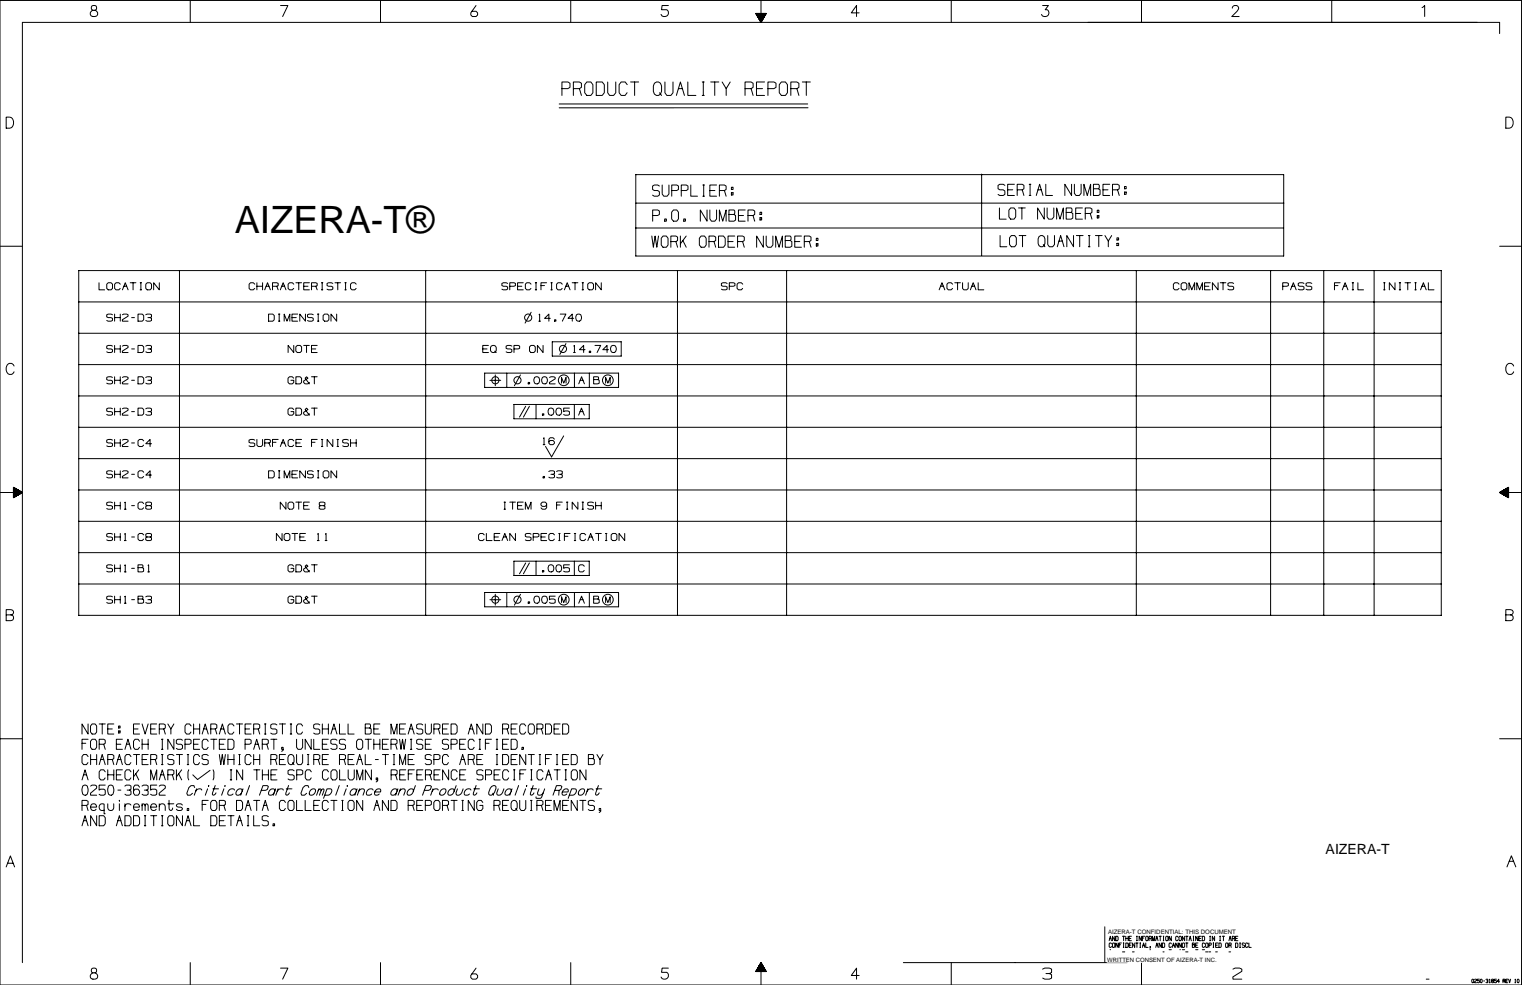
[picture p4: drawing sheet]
<svg xmlns="http://www.w3.org/2000/svg" width="864mm" height="559mm" viewBox="0 0 864 559" stroke-linecap="round" stroke-linejoin="round" font-family="sans-serif">
<defs><g id="words">
<text font-size="21.4" x="133" y="132">AIZERA-T®</text>
<text font-size="8" x="752" y="484">AIZERA-T</text>
<g font-size="3.4">
<text x="629" y="530">AIZERA-T CONFIDENTIAL: THIS DOCUMENT</text>
<text x="628" y="545">WRITTEN CONSENT OF AIZERA-T INC.</text>
</g>
</g></defs>
<g fill="none" stroke="#000" stroke-width=".57">
<path d="M0 0h863v559h-863zM53 6h-1a1.7 1.7 0 0 0-1 2 1.7 1.7 0 0 0 2 1h1a1.8 1.8 0 0 0 2-1 1.8 1.8 0 0 0-2-2h-2v-3h3v2l-1 1M108 0v13M159 3h4l-3 6M216 0v13M270 3l-3 4v1l1 1h2l1-1v-1l-1-1h-2M324 0v13M379 3h-3l-1 3h3a2.2 2.2 0 0 1 0 3 2.2 2.2 0 0 1-3-1M429 8h6l-3 5zM429 8l4 3-1 2M429 8l4 3-3-3h-1M429 8l3 4"/>
<path d="M429 8h1l3 3M429 8l4 3M429 8h1l3 2M429 9l2-1 2 2M430 9l2-1 2 2M430 9l2 3-2-3 1-1 2 2-2 2M430 10l2-2 2 1-3 3M430 8l3 2M431 11l1 1v1M431 8l-1 1M431 11l1 1M431 11l3-3-3 4"/>
<path d="M431 12l1 1M431 8l2 2-2-2-1 1M432 0v8l2 1M432 13h.1M432 8l2 1M433 8l1 1M433 11l-1 1M433 8l-3 2M434 9l-2-1-2 2M434 8l-3 3M434 9l-1-1-3 2M434 9l-1-1-3 2 2 2-2-2"/>
<path d="M434 9l-3 3M434 8h-1l1 1M435 8h-1l-3 3M435 8l-4 3M488 7h-5l3-4v6M540 0v13M592 3h3l-2 3a2.1 2.1 0 0 1 2 3 2.1 2.1 0 0 1-4-1M648 0v13M699 5l1-2h2l1 1-1 2-3 3h4M756 0v13M807 4l1-1v6M851 19v-6h-838v533"/>
<path d="M317 59h141M319 50h3h1v-3h-1h-3v7M325 50h4h1v-3h-1h-4v7M329 50l1 4M333 47h2l1 1v5l-1 1h-2l-1-1v-5zM338 47h4l1 1v5l-1 1h-4zM345 47v6l1 1h2l1-1v-6M356 48l-1-1h-3l-1 1v5l1 1h3l1-1M358 47h4M360 47v7M374 53h1l-3 1-1-1v-1v-3v-2h1h3v2v4v1M377 47v6l1 1h3l1-1v-6"/>
<path d="M384 54l2-7 2 7M385 50h2M390 47v7h5M398 47h2M398 54h2M399 47v7M403 47h5M406 47v7M410 47l2 3v4M414 47l-2 3M423 50h3h1v-3h-1h-3v7M426 50l1 4"/>
<path d="M429 50h4M434 47h-5v7h5M436 50h3h1v-3h-1h-3v7M443 47h3l1 1v5l-1 1h-3l-1-1v-5zM449 50h3h1v-3h-1h-3v7M452 50l1 4M455 47h5M458 47v7M4 66h2a3 3 0 0 1 2 4 3 3 0 0 1-2 3h-2zM458 61h-141M854 66h2a3 3 0 0 1 3 4 3 3 0 0 1-3 3h-2zM361 99h367v46h-367z"/>
<path d="M557 99v46M361 115h368M374 106l-1-1-3 1v1l4 2v2h-1h-3M376 105v5l1 1h2l1-1v-5M381 108h3l1-1v-1l-1-1h-3v6M382 119h2l1 1v4l-1 1h-2l-1-1v-4zM387 108h2l1-1v-1l-1-1h-2v6M392 105v6h4M399 111h1M399 105h1M399 105v6M401 119v6l-4-6v6"/>
<path d="M403 119v5l1 1h2l1-1v-5M403 108h3M407 105h-4v6h4M408 108h3l1-1v-1l-1-1h-3v6M411 108l1 3M415 106h1v1h-1zM415 109h1v2h-1zM423 119h-4v6h4M567 118v6h4M570 105h-1h-3v2l4 1v2l-1 1-3-1M572 108h3M573 118h2l1 1v4l-1 1h-2l-1-1v-4z"/>
<path d="M576 105h-4v6h4M577 108h3l1-1v-2h-1h-3v6M578 118h4M580 118v6M580 108l1 3M584 111h1M584 105h1M584 105v6M588 111l2-6 2 6M589 108h2M593 118v6l-4-6v6M593 105v6h4"/>
<path d="M594 118v5l1 1h2l1-1v-5M608 105v6l-4-6v6M610 105v5l1 1h1l1-1v-5M614 118h-4v6h4M615 111v-6l2 6 2-6v6M620 107v-2h3h1l-1 2h-3v4h3l1-1v-2l-1-1M623 119h1v2h-1zM626 108h3M630 105h-4v6h4M631 108h3l1-1v-2h-1h-3v6M634 108l1 3M638 106h1v1h-1z"/>
<path d="M638 109h1v1h-1zM0 140h13M361 129h367M370 134l1 6 1-6 1 6 1-6M370 122h3h1v-2l-1-1h-3v6M376 134h2l1 1v4l-1 1h-2l-1-1v-4zM377 124h1v1h-1zM381 137h3v-1v-1v-1h-3v6M384 137v3M386 134v6M387 136l2 4M388 124h1v1h-1z"/>
<path d="M389 134l-3 4M398 134h2l1 1v4l-1 1h-2l-1-1v-4zM402 137h3l1-1v-1l-1-1h-3v6M405 137l1 3M408 134h2l2 1v4l-2 1h-2zM408 125v-6l2 6 2-6v6M413 137h3M414 122v-3h2l1 1-1 2h-2v3h2h1v-3h-1M417 134h-4v6h4M419 137h2l1-1v-1l-1-1h-2v6M419 122h3M421 137l1 3"/>
<path d="M424 122h3h1v-2l-1-1h-3v6M427 122l1 3M431 120h1v2h-1zM431 124h1v1h-1zM433 134v6l-4-6v6M435 134v5l1 1h2l1-1v-5M446 136v-2h2l1 1-1 1h-2v4h2h1v-3l-1-1M451 137h3M455 134h-4v6h4M456 137h3l1-1v-1l-1-1h-3v6M459 137l1 3M463 135h1v1h-1z"/>
<path d="M463 138h1v2h-1zM567 134v6h4M574 134h2l1 1v4l-1 1h-2l-1-1v-4zM578 134h4M580 134v6M592 139l-1 1-2-2v-2l2-2h1l1 2-1 3 1 1M595 134v5v1h2l1-1v-5M600 124v-6l1 6 2-6v6M600 140l2-6 2 6M601 137h2M605 121v-3h3v1v2h-3v3h3h1v-3h-1M609 134v6l-4-6v6"/>
<path d="M610 121h3M611 134h4M613 134v6M616 121h3h1v-2l-1-1h-3v6M618 134h.1M618 140h.1M618 134v6M619 121l1 3M622 134h3M623 122h1v2h-1zM623 134v6M627 134l2 3v3"/>
<path d="M631 134l-2 3M634 135h1v1h-1zM634 138h1v1h-1zM851 140h12M45 154h773v195h-773zM102 154v195M242 154v195M384 154v195M440 140v-6l2 6 2-6v6M446 154v195M645 154v195M721 154v195"/>
<path d="M751 154v195M780 154v195M45 171h773M56 160v4h3M61 161v-1h2l1 1v3h-1h-2zM64 179h-3v1l3 1v1h-1h-2M65 178v4M68 178v4M68 161l-1-1h-1l-1 1v3h1h1h1M69 179h4l-4 2v1h4M69 164l2-4 2 4M70 162h2"/>
<path d="M74 160h3M76 160v4M78 178h3l1 1v2l-1 1h-3zM80 164h.1M80 160h.1M80 160v4M83 179h3v1h-1M83 161l1-1h1l1 1v3h-1h-1h-1zM90 160v4l-3-4v4M145 161l-1-1h-2l-1 1v3h1h2h1M146 162h3M146 160v4"/>
<path d="M149 160v4M150 164l2-4 1 4M151 162h2M152 178h3l1 1v2l-1 1h-3zM155 162h3v-1l-3-1v4M157 162l1 2M158 178h1M158 178v4M159 164l2-4 1 4M160 162h1M167 161l-1-1h-2l-1 1v3h1h2h1M168 160h3"/>
<path d="M169 178h-3v4h3M170 160v4M172 162h3M173 178v4l-3-4v4M176 160h-4v4h4M177 162h3v-1l-3-1v4M178 179h-4v1l4 1v1h-1h-3M179 162l1 2M180 178h1M181 178v4M182 164h1M182 160h1"/>
<path d="M183 160v4M183 179l1-1h2l1 1v2l-1 1h-2l-1-1zM189 161h-3v1l3 1v1h-1h-2M190 160h3M191 178v4l-3-4v4M192 160v4M196 164h.1M196 160h.1M196 160v4M202 161l-1-1h-1l-1 1v3h1h1h1M288 161h-3v1l3 1v1h-1h-2M289 162h3v-1l-3-1v4"/>
<path d="M294 162h2M297 160h-3v4h3M301 161v-1h-2l-1 1v3h1h1h1M301 177l-3 6M304 164h1M304 160h1M304 160v4M306 179v-1v4M307 162h2M310 160h-3v4M313 164h.1M313 160h.1"/>
<path d="M313 160v4M318 178h3l-2 4M319 161l-1-1h-1l-1 1v3h1h1h1M320 164l2-4 1 4M321 162h2M325 160h3M326 160v4M327 179l2-1a2.2 2.2 0 0 1 1 2 2.2 2.2 0 0 1-1 2h-1a2.5 2.5 0 0 1-1-3zM330 164h1M330 160h1M331 160v4M333 161l1-1h2l1 1v3h-1h-2h-1z"/>
<path d="M341 160v4l-3-4v4M413 161h-4v1l4 1v1h-1h-3M414 162h3v-1l-3-1v4M421 161v-1h-2l-1 1v3h1h2M533 164l1-4 2 4M534 162h1M541 161l-1-1h-2l-1 1v3h1h2M542 160h3M543 160v4M546 160v4h1h2v-4M551 164l1-4 2 4M551 162h2"/>
<path d="M555 160v4h3M669 161l-1-1h-1l-1 1v3h1h1h1M670 161l1-1h2v1v3h-2h-1zM675 164v-4l1 4 2-4v4M679 164v-4l2 4 1-4v4M683 162h3M687 160h-4v4h4M691 160v4l-3-4v4M692 160h4M694 160v4M700 161h-3v1l3 1v1h-1h-2M728 162h3v-1l-3-1v4"/>
<path d="M732 164l2-4 1 4M733 162h2M740 161h-3v1l3 1v1h-1h-2M744 161h-3v1l3 1v1h-3M757 162h2M760 160h-3v4M762 164l1-4 2 4M762 162h2M767 164h1M767 160h1M768 160v4M770 160v4h4"/>
<path d="M785 164h1M785 160h1M786 160v4M792 160v4l-4-4v4M794 164h1M794 160h1M794 160v4M797 160h3M799 160v4M803 164h1M803 160h1M803 160v4"/>
<path d="M806 164l2-4 1 4M807 162h1M810 160v4h4M45 189h773M64 196h-3v2h3v2h-1h-2M65 196v4M65 180h3M65 198h3M68 196v4M69 196h4v1l-4 2v1h4M75 180h1M75 198h1"/>
<path d="M78 196h3l1 1v2l-1 1h-3zM83 196h3v2h-1M84 180l2 1v1h-3M84 198h2v2h-3M158 182h1M161 182v-4l2 4 1-4v4M166 180h2M167 196v4l-4-4v4M168 197l1-1h1l1 1v2l-1 1h-1l-1-1zM172 196h4M174 196v4M177 198h2"/>
<path d="M180 196h-3v4h3M180 182h1M274 198h2M277 196h-3v4h3M281 199v1a1.8 1.8 0 0 1-3-1v-2a1.7 1.7 0 0 1 2-1 1.7 1.7 0 0 1 2 1l-1 3h1M290 196h-3v2h3v2h-3M292 198h3v-2h-3v4M300 197l1-1h2l1 1v2l-1 1h-2l-1-1zM306 182h1M308 196v4l-3-4v4M312 181h-3l2-3v4M313 194h39v8h-39z"/>
<path d="M315 181v1zM321 195l-3 6M325 200h1M326 181h-4l3-3v4M326 196v4M332 198h-3l2-2v4M334 199h1v1h-1zM338 196h3l-2 4M345 198h-3l2-2v4M347 196h1a2.2 2.2 0 0 1 2 2 2.2 2.2 0 0 1-2 2 2.5 2.5 0 0 1-1-4zM8 208a2.3 2.3 0 0 0-3-2 2.3 2.3 0 0 0-1 3v1a2.3 2.3 0 0 0 1 2 2.3 2.3 0 0 0 3-1M45 207h773"/>
<path d="M64 214h-3v1l3 1v1l-1 1-2-1M65 214v4M65 216h3M68 214v4M69 214h4v1l-4 2v1h4M75 216h1M78 214h3l1 1v2l-1 1h-3zM83 214h3v1l-1 1M84 216h2v1h-3M167 215l-1-1h-2l-1 1v2l1 1h2l1-1v-1h-2M168 214h2l1 1v2l-1 1h-2zM176 217l-1 1h-2l-1-1v-1l3-1-1-1-1 1 3 3"/>
<path d="M177 214h3M178 214v4M275 212h76v8h-76zM278 216h6M281 213v6M288 212v8M295 213l-3 6M300 217h1v1h-1zM303 214h2a2.2 2.2 0 0 1 1 2 2.2 2.2 0 0 1-1 2h-1a2.5 2.5 0 0 1-1-4zM308 214h1a2.2 2.2 0 0 1 2 2 2.2 2.2 0 0 1-2 2 2.5 2.5 0 0 1-1-4zM312 214h3v1l-3 2v1h3M319 217v-3l1 3 1-3v3"/>
<path d="M326 212v8M328 218l2-4 2 4M329 216h2M334 212v8M337 215v-1h3l-1 1h-2v3l3-1v-1l-1-1M344 217v-3l1 3 1-3v3M859 208a2.3 2.3 0 0 0-3-2 2.3 2.3 0 0 0-2 3v1a2.3 2.3 0 0 0 2 2 2.3 2.3 0 0 0 3-1M45 225h773M64 232h-3v1l3 1v1l-1 1-2-1M65 232v4M65 234h3M68 232v4"/>
<path d="M69 232h4v1l-4 2v1h4M75 234h1M78 232h3h1v3l-1 1h-3zM83 232h3v1l-1 1M84 234h2v1h-3M167 232h-1h-2h-1v3l1 1h2l1-1v-1h-2M168 232h2h1v3l-1 1h-2zM176 235l-1 1h-2l-1-1v-1l3-2h-1h-1l3 4M177 232h3M178 232v4M292 229h42v9h-42zM298 230l-3 7"/>
<path d="M300 230l-3 7M304 229v9M308 235h1v1h-1zM311 232h2a2.2 2.2 0 0 1 1 2 2.2 2.2 0 0 1-1 2h-1a2.5 2.5 0 0 1-1-4zM316 232h1a2.2 2.2 0 0 1 2 2 2.2 2.2 0 0 1-2 2 2.5 2.5 0 0 1-1-4zM323 232h-3v2l2-1 1 1v1h-3M326 229v9M328 236l2-4 2 4M329 234h2M45 242h773M64 250h-3v1l3 1v1h-1h-2M65 249v4"/>
<path d="M65 251h3M68 249v4M69 250h4l-4 3h4M75 251h1M82 250l-1-1h-2l-1 1v3h1h2M86 252h-3l2-3v4M145 250h-4v1l4 1v1h-1h-3M146 249v4h1h1h1v-4M150 251h3v-1l-3-1v4M153 251v2M155 251h2M158 249h-3v4"/>
<path d="M159 253l2-4 1 4M160 251h1M167 250l-1-1h-2l-1 1v3h1h2h1M168 251h2M171 249h-3v4h3M177 251h2M180 249h-3v4M182 253h1M182 249h1M183 249v4M189 249v4l-3-4v4M191 253h1"/>
<path d="M191 249h1M192 249v4M198 250h-4v1l4 1v1h-1h-3M199 251h3M199 249v4M202 249v4M308 252h1M308 249l1-1v4M315 249l-1-1h-2l-1 1v2l1 1h2l1-1-1-1h-2l-1 1M320 247l-7 12-3-6M0 279h8l1 2M8 277l3 3 1-1"/>
<path d="M8 278l2 3-2-3 1-1zM8 278v-1v1l2 3M8 277l3 3M8 277l3 4M9 277l3 3M9 277l-1 2 2 2-2-2 1-2M9 277l-1 2 2 2M9 278l3 2-2-2-2 3 1 1M10 278l-2 2M10 278l-2 2 1 1M11 278l-3 3v1M11 278l1 2"/>
<path d="M11 278l-3 4 4-3M11 278l-3 4M11 279l-3 3M12 279h1M12 279l-3 3-1-2 2-2-2 2 1 2M12 279l-2 2M13 279h-1l-3 2M13 279l-5 3M13 279l-5-3v6M45 260h773M45 278h773M64 267h-3v2l3 1v1h-1h-2"/>
<path d="M65 267v4M65 269h3M68 267v4M69 267h4v1l-4 2v1h4M75 269h1M82 268l-1-1h-2l-1 1v2l1 1h2v-1M86 270h-3l2-3v4M152 267h3l1 1v2l-1 1h-3zM158 271h1M158 267h1M158 267v4M161 271v-4l2 4 1-4v4"/>
<path d="M166 269h2M169 267h-3v4h3M173 267v4l-3-4v4M178 267h-4v2l4 1v1h-1h-3M180 271h1M180 267h1M181 267v4M183 268l1-1h2l1 1v2l-1 1h-2l-1-1zM191 267v4l-3-4v4M308 270h1v1h-1zM311 267h4v2h-1M313 269l2 1v1h-4"/>
<path d="M316 267h3v2h-1M317 269l2 1v1h-3M851 279l5-3v6zM851 279v1M851 279h.1M851 279l1 1M851 280l1-1 3 3 1-2M851 280l2-2 3 3M852 280l1-2 3 3-1 1M852 279l3 3M852 279l4 3M853 278l3 3"/>
<path d="M853 278l3 3-1 1M854 278l2 2M854 278l2 2-2 1 2-1zM854 278l2 1M854 277l2 2-2 2M855 277l1 2-2 2-2-2 1 2 3-3M855 277l1 2-2 2M855 277l1 1M855 277l-3 3-1-1M855 277h1l-3 4-2-2M856 277l-3 3M856 277h.1"/>
<path d="M856 279h7M856 279l-2 2M856 278l-1-1 1 1-3 3M856 278l-3 3M856 277l-4 3M856 279l-2-2-2 3M856 280l-2-2-2 2M8 281v1M45 296h773M64 285h-3v1l3 1v1l-1 1h-2M65 285v4M65 287h3"/>
<path d="M68 285v4M71 289h1M71 285v4M75 287h1M82 286l-1-1h-2l-1 1v2l1 1h2v-1M84 287l-1-1v-1h3v1l-3 1v1l1 1h2v-2h-1M162 285v4l-3-4v4M163 286l1-1h2l1 1v2l-1 1h-2l-1-1zM168 285h3M169 285v4M172 287h3M176 285h-4v4h4"/>
<path d="M182 287l-1-1v-1h3v1l-3 1v1l1 1h2v-2M286 289h1M286 285h1M286 285v4M289 285h3M291 285v4M294 287h2M297 285h-3v4h3M298 289v-4l2 4 1-4v4M310 286l-1 1h-1l-1-1 1-1h1l1 1v2l-1 1h-1l-1-1M316 286h2M319 285h-3v4"/>
<path d="M321 289h1M321 285h1M322 285v4M328 285v4l-3-4v4M330 289h1M330 285h1M331 285v4M337 285h-4v1l4 1v1l-1 1h-3M338 287h3M338 285v4M341 285v4M856 282l-4-3 4 3"/>
<path d="M856 282h.1M856 282l-3-4 3 4M856 281l-1 1M856 281l-3-3 3 3-1 1M45 314h773M64 303h-3v1l3 1v1l-1 1-2-1M65 303v4M65 305h3M68 303v4M71 307h1M71 303v4M75 305h1"/>
<path d="M82 303h-1h-2h-1v3l1 1h2v-1M84 305l-1-1v-1h3v1l-3 1v1l1 1 2-1v-1h-1M160 303v4l-3-4v4M161 303h1h2v3v1h-2l-1-1zM166 303h3M167 303v4M170 305h3M173 303h-3v4h3M180 307h1M180 303h1v4M185 307h1M185 303v4"/>
<path d="M275 303h-1h-2v3v1h2l1-1M276 303v4h3M280 305h3M284 303h-4v4h4M285 307l1-4 2 4M286 305h1M292 318h42v8h-42zM292 303v4l-3-4v4M298 319l-3 7M300 319l-3 7M301 303h-3v1l3 1v1v1l-3-1M303 305l3-1v-1h-3v4"/>
<path d="M304 318v8M307 305h2M310 303h-3v4h3M315 303h-1h-2h-1v3l1 1h2l1-1M317 307h1M317 303h1M317 303v4M320 304h2M323 303h-3v4M326 307h1M326 303h1M326 318v8"/>
<path d="M326 303v4M332 303h-2h-1v3l1 1h1l1-1M334 307l1-4 2 4M334 305h2M338 303h3M340 303v4M344 307h.1M344 303h.1M344 303v4M347 303h1h1h1v3l-1 1h-1l-1-1zM354 303v4l-3-4v4M45 331h773"/>
<path d="M64 321h-3v1l3 1v1h-1h-2M64 339h-3v1l3 1v1h-1h-2M65 320v4M65 338v4M65 322h3M68 320v4M68 338v4M71 324h1M71 321v-1v4M71 339v-1v4M75 322h1M78 322v-2l3 1v1h-3v2h3v-2"/>
<path d="M78 340v-2l3 1v1h-3v2h3v-2M83 339h3v1h-1M84 324h1M84 321v-1v4M167 321l-1-1h-2l-1 1v3h1h2h1v-2h-2M167 339l-1-1h-2l-1 1v2l1 1h2l1-1v-1h-2M168 320h2l1 1v3h-1h-2zM168 338h2l1 1v2l-1 1h-2zM176 324h-1h-2h-1v-1l3-2-1-1-1 1 3 3M177 320h3M177 338h3M178 320v4"/>
<path d="M178 338v4M275 336h76v8h-76zM281 337v6M288 336v8M295 337l-3 6M303 339l2-1a2.2 2.2 0 0 1 1 2 2.2 2.2 0 0 1-1 2h-1a2.5 2.5 0 0 1-1-3zM308 339l1-1a2.2 2.2 0 0 1 2 2 2.2 2.2 0 0 1-2 2 2.5 2.5 0 0 1-1-3zM308 324h1h-1zM311 321l2-1a2.2 2.2 0 0 1 1 2 2.2 2.2 0 0 1-1 2h-1a2.5 2.5 0 0 1-1-3zM315 338h-3v2h2h1v2h-3M316 321l1-1a2.2 2.2 0 0 1 2 2 2.2 2.2 0 0 1-2 2 2.5 2.5 0 0 1-1-3zM323 320h-3v2h2h1v2h-3"/>
<path d="M326 336v8M332 321l-1-1h-2l-1 1v3h1h2h1M334 336v8M337 340v-2l3 1-1 1h-2v2h3v-2h-1M4 349h2a1.6 1.6 0 0 1 2 1 1.6 1.6 0 0 1-2 2h-2v-6h2h1l1 2-2 1M65 340h3M71 342h1M75 340h1M84 340l2 1v1h-3M176 341l-1 1h-2l-1-1 3-2-1-1-1 1 3 3M278 340h6M300 341h1v1h-1z"/>
<path d="M319 342v-3l1 3 1-3v3M328 342l2-4 2 4M329 340h2M344 342v-3l1 3 1-3v3M854 349h3a1.6 1.6 0 0 1 2 1 1.6 1.6 0 0 1-2 2h-3v-6h3h1v2l-1 1M0 419h13M50 411v5l-3-5v5M50 419h-3v6M52 411h2l1 1v3l-1 1h-2l-1-1v-3zM52 419h2l1 2v3l-1 1h-2l-1-1v-3zM56 411h4M58 411v5"/>
<path d="M61 414h3M65 411h-4v5h4M67 412h1v1h-1zM67 415h1v1h-1zM69 419h-3v6h3M76 414h2M79 411h-3v5h3M81 411l1 5 2-5M81 419v6M84 419v6M85 414h3M89 411h-4v5h4"/>
<path d="M90 414h3l1-1v-2h-1h-3v5M92 419h.1M92 419v6M93 414l1 2M95 411l2 3v2M99 419v6l-4-6v6M99 411l-2 3M104 420l-1-1-3 1v2l4 1v2h-1h-3M108 412v-1h-2l-1 1v3l1 1h2v-1M110 414h3M110 411v5M113 419h-3v6h3"/>
<path d="M113 411v5M115 416l1-5 2 5M116 414h1M120 414h2l1-1v-2h-1h-2v5M120 419h3M121 419v6M122 414l1 2M124 416l2-5 2 5M125 414h2M128 419h-4v6h4M129 419h3l1 2v3l-1 1h-3zM133 412l-1-1h-2l-1 1v3l1 1h2l1-1"/>
<path d="M134 411h4M136 411v5M139 414h3M142 411h-3v5h3M144 414h3v-1v-2h-3v5M147 414v2M150 411h1M150 416h1M151 411v5M154 419h3M155 419v6M157 411h-1h-2v2l3 1v2h-1h-2"/>
<path d="M159 411h3M160 411v5M165 411h1M165 416h1M165 411v5M168 419v5l1 1h2l1-1v-5M172 412l-1-1h-2l-1 1v3l1 1h2l1-1M177 419v6l-4-6v6M178 419v6h3M181 411h-3v2l3 1v2h-3M183 411v5M183 414h3"/>
<path d="M186 419h-3v6h3M186 411v5M188 416l1-5 2 5M189 414h1M191 420l-1-1-2 1v2l3 1v2h-1h-2M193 411v5h3M196 420l-1-1-2 1v2l3 1v2h-1h-2M197 411v5h4M203 419h2l1 2v3l-1 1h-2l-1-1v-3zM207 413v-2h3v2h-3v3h4v-2l-1-1M207 419h4M209 419v6"/>
<path d="M212 414h3M212 419v6M216 411h-4v5h4M216 419v6M220 419h-3v6h3M222 416v-5l2 5 1-5v5M227 419l1 6v-6l1 6 1-6M227 414h2M230 411h-3v5h3M232 416l1-5 2 5M232 414h2M233 419h1"/>
<path d="M233 419v6M240 411h-1h-3v2l4 1v2h-1h-3M240 420l-1-1-3 1v2l4 1v2h-1h-3M241 411v4l1 1h2l1-1v-4M245 419h-4v6h4M246 414h3l1-1v-2h-1h-3v5M249 414l1 2M251 414h3M254 411h-3v5h3M254 420v-1l-3 1v2l3 1v2h-3M256 411h2l1 1v3l-1 1h-2zM264 419h-3v6h3"/>
<path d="M266 416l1-5 2 5M267 414h1M272 419h1M272 419v6M274 411v5l-3-5v5M275 411h3l1 1v3l-1 1h-3zM279 419h-4v6M282 419h.1M282 419v6M285 414h3l1-1v-2h-1h-3v5M288 414l1 2M289 419h-4v6h4"/>
<path d="M290 419h3v2v3v1h-3zM290 414h3M293 411h-3v5h3M298 412l-1-1h-1l-1 1v3l1 1h1l1-1M301 411h1l1 1v3l-1 1h-1l-1-1v-3zM305 414h2l1-1v-2h-1h-2v5M307 414l1 2M310 411h2l1 1v3l-1 1h-2zM314 414h3M318 411h-4v5h4M319 411h3l1 1v3l-1 1h-3zM851 419h12"/>
<path d="M47 422h2M47 440h2M50 429l-1-1h-2v1v4v1h2l1-1M51 431h4M51 428v6M55 428v6M56 422h3h1v-2l-1-1h-3v6M56 434l2-6 2 6M57 431h2M59 422l1 3M60 438l-1-1h-2l-1 1v3l1 1h2l1-1M61 431h3l1-1v-1l-1-1h-3v6"/>
<path d="M61 440h4M61 437v5M64 431l1 3M65 437v5M66 434l2-6 1 6M66 440h3M66 422h3M67 431h2M69 437h-3v5h3M71 425l2-6 1 6M72 422h1M74 438l-1-1h-1l-1 1v3l1 1h1l1-1"/>
<path d="M74 429l-1-1h-1l-1 1v4l1 1h1l1-1M76 428h3M76 437v5M77 439l2 3M77 428v6M79 437l-3 4M79 421l-1-2h-1l-1 2v3l1 1h1l1-1M81 431h2M81 422h3M84 428h-3v6h3M85 431h3l1-1v-1l-1-1h-3v6M88 431l1 3"/>
<path d="M91 440h2M92 428h.1M92 434h.1M92 425h.1M92 428v6M95 440h3l1-1v-2h-1h-3v5M98 440l1 2M99 429l-1-1-3 1v1l4 1v2l-1 1-3-1M100 428h4M100 437v5M101 439l2 3M102 428v6"/>
<path d="M103 437l-3 4M105 422h3v-2v-1h-3v6M106 428h1M106 434h1M107 428v6M107 437v1v4M110 422h2M113 429l-1-1h-1l-1 1v4l1 1h1l1-1M118 421l-1-2h-1l-1 2v3l1 1h1l1-1M118 429l-1-1-2 1v1l3 1v2l-1 1-2-1M119 437l-7 5-3-2M121 437v1v4"/>
<path d="M124 428l1 6 1-6 1 6 1-6M124 422h3M129 431h4M129 428v6M131 437h1M131 437v5M133 428v6M135 428h1M135 434h1M136 428v6M138 437v5l-4-5v5M139 422h3v-2v-1h-3v6"/>
<path d="M142 429v-1h-2l-1 1v4l1 1h2v-1M144 425l2-6 1 6M144 428v6M144 431h3M144 437h3M145 422h2M146 437v5M147 428v6M149 422h2h1v-2l-1-1h-2v6M149 440h3M149 437v5M151 422l1 3"/>
<path d="M152 437v5M154 431h2l1-1v-1l-1-1h-2v6M154 440h2M156 431l1 3M157 437h-3v5h3M159 431h2M161 425h-1v-1h1v2h-1M162 428h-3v6h3M166 433l-1 1-2-2v-2l2-2 1 1 1 1-1 3 1 1M167 437h-1h-3v2l4 1v2h-1h-3M168 428v5l1 1h2l1-1v-5M168 440l4-1v-2h-1h-3v5"/>
<path d="M174 428h1M174 434h1M175 428v6M177 438l-1-1h-2l-1 1v3l1 1h2l1-1M178 431h3v-1v-1v-1h-3v6M181 431v3M183 431h2M183 422h2M186 428h-3v6h3M186 438v-1h-2l-1 1v3l1 1h1l1-1M189 437h1l1 1v3l-1 1h-1l-1-1v-3zM193 431h2l1-1v-1l-1-1h-2v6"/>
<path d="M193 437v5h3M195 431l1 3M197 431h3M198 437v4v1h2l1-1v-4M201 428h-4v6h4M202 434l2-6 2 6M203 431h2M207 428v6h4M211 437v5l-4-5v5M212 422h4M213 431h2M217 428h3"/>
<path d="M217 422h3M219 428v6M222 422h2h1v-2l-1-1h-2v6M222 440h2l1-1v-2h-1h-2v5M223 428h1M223 434h1M224 428v6M224 422l1 3M224 440l1 2M227 434v-6l1 6 2-6v6M227 440h2M230 437h-3v5h3"/>
<path d="M232 431h2M232 439h2M233 425h1M235 428h-3v6h3M235 437h-3v5M237 440h2M240 437h-3v5h3M241 422h3M241 440h3l1-1v-2h-1h-3v5M244 440l1 2M245 429l-1-1-3 1v1l4 1v2l-1 1-3-1M246 431l4-1v-1l-1-1h-3v6"/>
<path d="M246 440h3M250 437h-4v5h4M254 429v-1h-2l-1 1v4l1 1h2v-1M255 437v5l-4-5v5M256 422h3v-2v-1h-3v6M259 438v-1h-2l-1 1v3l1 1h2v-1M261 434l2-6 1 6M261 422h2M261 440h2M262 431h1M264 437h-3v5h3M266 431h2l1-1v-1l-1-1h-2v6"/>
<path d="M268 431l1 3M269 421l-1-2h-1l-1 2v3l1 1h1l1-1M271 431h2M272 425h1M274 428h-3v6h3M274 437h-1h-2v2l3 1v2h-1h-2M275 422h3M275 440l4-1v-2h-1h-3v5M280 440h3M282 428h.1M282 434h.1M282 425h.1"/>
<path d="M282 428v6M284 437h-4v5h4M285 428h3l1 1v4l-1 1h-3zM285 422h3M289 438l-1-1h-2l-1 1v3l1 1h2l1-1M290 431h3M291 437h1M292 437v5M293 428h-3v6h3M295 439h2M296 424h1v1h-1zM298 428v6l-3-6v6"/>
<path d="M298 437h-3v5M300 428h3M301 437h1M301 428v6M302 437v5M306 428h1M306 434h1M306 428v6M308 438l-1-1h-1l-1 1v3l1 1h1l1-1M310 430h2M310 440h2M313 428h-3v6"/>
<path d="M314 437h4M316 428h.1M316 434h.1M316 428v6M316 437v5M319 431h3M321 437h.1M321 437v5M323 428h-4v6h4M324 428h3l1 1v4l-1 1h-3zM325 437h2l1 1v3l-1 1h-2l-1-1v-3zM332 437v5l-3-5v5"/>
<path d="M334 430v-2h2l1 1-1 1h-2v4l3-1v-2l-1-1M339 428l1 3v3M342 428l-2 3M47 457h2l1-1v-1l-1-1h-2v6M47 442l1-5 2 5M47 446l2-1a4 4 0 0 1 0 6h-1a4 4 0 0 1-1-5zM49 457l1 3M51 458h4a1.9 1.9 0 0 0-3-2 1.9 1.9 0 0 0 0 3 1.9 1.9 0 0 0 3 0M51 446l1-1 3 1v1l-4 3v1h4M59 460a1.9 1.9 0 0 1-3-2 1.9 1.9 0 0 1 3-2v6h1M60 445h-4v3h3h1v3h-1h-3M61 456v2a1.7 1.7 0 0 0 2 2 1.7 1.7 0 0 0 2-2v-2"/>
<path d="M62 446l1-1a4 4 0 0 1 0 6h-1a4 4 0 0 1 0-5zM67 448h2M68 454h.1M68 456v4M71 446l1-1 2 1v2h-1M71 456v4M72 448l2 1v2h-1h-2M74 457l-1-1a1.7 1.7 0 0 0-2 1M76 458h3a1.9 1.9 0 0 0-2-2 1.9 1.9 0 0 0-1 3 1.9 1.9 0 0 0 3 0M79 447l-1-2h-1l-1 2v3l1 1h1l1-1v-1l-1-1h-1l-1 1M81 446v-1l3 1v2h-1M81 457v-1h1v4"/>
<path d="M81 456v4M82 448l2 1v2h-1h-2M82 457l1-1h1v4M85 458h4a1.9 1.9 0 0 0-3-2 1.9 1.9 0 0 0 0 3 1.9 1.9 0 0 0 3 0M85 442v-5l2 5 2-5v5M89 445h-4v3h3h1v3h-1h-3M90 457l1-1h2l1 1v3M90 442l2-5 2 5M90 446l1-1 3 1v1l-4 3v1h4M90 456v4M95 456h4M96 454v5l1 1 1-2"/>
<path d="M103 457l-1-1h-1l-1 1 3 1v1l-1 1-2-1M106 459h1v1h-1zM110 447v-1h-2l-1 1-1 3v1h2l1-1M112 448l-2 3M115 448h-2l-2 1M115 456h2M118 448l-2 3M118 454h-3v6M118 446h.1M120 454h2l1 1v4l-1 1h-2v-1v-4zM121 448h3M122 446l-2 5h1l2-1"/>
<path d="M124 457h3l1-1v-1l-1-1h-3v6M127 457l1 3M127 448l-1 3M128 446h.1M131 442h1M133 448a2.1 2.1 0 0 0-3 0 2.1 2.1 0 0 0 0 3l2-1M134 454h3l1 1v4l-1 1h-3zM137 449a1.8 1.8 0 0 0-2-1 1.8 1.8 0 0 0-1 2l1 1h1l1-1M138 448l-1 3M139 460l2-6 1 6M140 457h2M142 446l-2 5"/>
<path d="M144 454h3M146 454v6M148 448h4v-2h-3l-2 5M149 460l2-6 1 6M150 457h1M156 449a1.8 1.8 0 0 0-2-1 1.8 1.8 0 0 0-2 2l1 1h1l2-1M156 448l-1 3M158 448l-2 3M161 448h-2l-2 1M162 455l-1-1h-2v1v4v1h2l1-1M162 448h4M164 446l-2 5h1l1-1"/>
<path d="M164 454h2l1 1v4l-1 1h-2l-1-1v-4zM168 454v6h4M173 454v6h4M175 447v-1h-2l-1 1-1 3v1h2l1-1M176 448h2a2 2 0 0 1 0 2 2 2 0 0 1-3 0zM178 457h3M181 449v-1h1l-1 3M181 448l-1 3M181 454h-3v6h3M182 449l1-1h1l-1 3M184 451l3-1 1-1v-1h-2l-2 5M186 455l-1-1h-1l-1 1v4l1 1h1l1-1"/>
<path d="M188 454h3M189 454v6M193 446l-2 5M194 454h1M194 460h1M194 454v6M196 448l-1 3M197 446h.1M198 454h2l1 1v4l-1 1h-2l-1-1v-4zM202 449a1.8 1.8 0 0 0-2-1 1.8 1.8 0 0 0-1 2v1h2l1-1M202 442v-5l2 5 2-5v5M203 448l-2 3"/>
<path d="M204 449l1-1h1l1 1-1 2M204 448l-1 3M206 454v6l-4-6v6M212 448a2.1 2.1 0 0 0-3 0 2.1 2.1 0 0 0 0 3l2-1M212 460l2-6 2 6M213 449h3a1.8 1.8 0 0 0-2-1 1.8 1.8 0 0 0-1 2v1l2-1M213 457h2M214 442h-1v-1h1v2l-1 1M220 454v6l-3-6v6M222 454h2l1 1v4l-1 1h-2zM225 449a1.8 1.8 0 0 0-2-1 1.8 1.8 0 0 0-1 2l1 1h1l1-1M226 448l-2 3"/>
<path d="M227 449l1-1h2v1l-1 2M227 448l-1 3M232 457h2l1-1v-1l-1-1h-2v6M234 457l1 3M236 446a7 7 0 0 1-3 5h-1a1.8 1.8 0 0 1-1-2 1.8 1.8 0 0 1 2-1h1l1 1M236 457h3M240 454h-4v6h4M241 448h3l1-2h-1h-2l-2 5M241 457l4-1v-1l-1-1h-3v6M246 448l-2 3M247 454h2l1 1v4l-1 1h-2l-1-1v-4zM249 448h-2l-2 1"/>
<path d="M250 448h2a2 2 0 0 1 0 2 2 2 0 0 1-2 0zM251 457h3v-1v-1v-1h-3v6M254 457v3M256 454h3M258 454v6M259 446a7 7 0 0 1-3 5 1.8 1.8 0 0 1-2-2 1.8 1.8 0 0 1 2-1h1l1 1M260 448l-1 2 1 1 1-1 2-2M262 454h1M262 460h1M263 454v6M267 448a2.1 2.1 0 0 0-3 0 2.1 2.1 0 0 0 0 3l2-1M269 448h3"/>
<path d="M269 454v6l-3-6v6M270 446l-1 5 2-1M274 455l-1-1h-2l-1 1v4l1 1h2l1-1v-2h-2M280 450v1h-1h-2a4 4 0 0 1 4-5v1l-1 4M280 457h3l1-1v-1l-1-1h-3v6M283 448l-1 2 1 1 2-1 1-2M283 457l1 3M285 457h3M289 454h-4v6h4M290 449a1.8 1.8 0 0 0-2-1 1.8 1.8 0 0 0-1 2v1h2l1-1M291 448l-2 3M291 442h1"/>
<path d="M293 459l-2 1-1-2v-2l1-2 2 1v1v3v1M294 446l-2 5M295 454v5l1 1h1l1-1v-5M298 448l-1 3M299 446h.1M301 454h1M301 460h1M301 442h1M301 448h3M301 454v6M303 446l-2 5h1l1-1M305 457h2l1-1v-1l-1-1h-2v6"/>
<path d="M306 448l-1 2v1h2l1-1M307 457l1 3M309 448l-2 5h-3v-1M310 457h2M310 442l1-5 2 5M313 454h-3v6h3M314 460v-6l2 6 2-6v6M315 448h3l1-2h-1h-2l-2 5M317 448v3M319 449h3a1.8 1.8 0 0 0-2-1 1.8 1.8 0 0 0-1 2l1 1 2-1M319 457h3M321 442h.1"/>
<path d="M323 454h-4v6h4M323 451l3-1 1-1v-1h-3l-2 5M328 454v6l-4-6v6M329 448h2a2 2 0 0 1 0 2 2 2 0 0 1-3 0zM329 454h3M331 454v6M334 448l-2 3M337 448h-2l-2 1M337 455l-1-1-2 1v1l3 2v1l-1 1-2-1M338 448h3M340 446l-2 5h1l1-1M341 460h-1v-1h1v1l-1 1"/>
<path d="M47 468l1-5 2 5M47 466h2M55 463v5l-4-5v5M56 463h3l1 1v3l-1 1h-3zM66 468l2-5 1 5M67 466h2M71 463h2l1 1v3l-1 1h-2zM76 463h2l1 1v3l-1 1h-2zM82 468h1M82 463h1M82 463v5M85 463h4"/>
<path d="M87 463v5M92 468h.1M92 463h.1M92 463v5M96 463h2l1 1v3l-1 1h-2l-1-1v-3zM104 463v5l-4-5v5M105 468l2-5 1 5M106 466h2M110 463v5h3M120 463h2l1 1v3l-1 1h-2zM124 466h3M128 463h-4v5h4"/>
<path d="M129 463h4M131 463v5M134 468l2-5 2 5M135 466h2M140 468h1M140 463h1M141 463v5M144 463v5h3M152 463h-1h-2v2l3 1v2h-1h-2M155 467h1v1h-1zM4 492l2-6 2 6M4 490h3"/>
<path d="M855 492l3-6 2 6M856 489h3M627 526v20M629 534l1-3 1 3M630 532h.1M630 539h.1M631 535h-1h-1l1 2h1M632 535h1l-1 2h-1zM633 531v3l-2-3v3M633 531l1 1v2h-1zM634 535v2l-1-2v2M635 536h1"/>
<path d="M636 535h-1v2M637 531h1M637 537h1M637 535h1M638 531v3M638 535v2M639 535h1v2h-1zM639 532h1M639 531v3M640 531v3M641 532h1M641 536h1"/>
<path d="M642 531h-1v3h1M642 535h-1v2h1M644 535v2l-1-2v2M644 535h2M645 531v3M645 535v2M647 537h.1M647 535h.1M647 535v2M648 531v3l-2-3v3M648 537l1-2 1 2M648 532h1"/>
<path d="M649 536h.1M650 531h-2v3M650 535v2h1M650 531l1 1v2l-1-1zM652 532h1v-1h-1v3M652 539h1M653 537h-1v1M653 532v2M654 534v-3l1 3v-3v3M656 534v-3l1 3M656 537v-2l1 2M656 532h1"/>
<path d="M656 536h1M658 531h1M658 531v3M659 535v2l-1-2v2M660 535h1v2h-1zM660 531h.1M660 534h.1M660 531v3M662 531l1 1-1 2-1-1zM663 539h2M665 531v3l-2-3v3M665 535h-1h-1l1 2h1"/>
<path d="M665 537l1-2 1 2M666 536h.1M668 532v-1l-1 1v2l1-1M668 535v2l-1-2v2M669 531l1 1v2l-1-1zM669 539h1M670 535v2l-1-2v2M671 539h1M671 535h1v2h-1zM672 531v3l-1-3v3M673 531h1M673 535h1"/>
<path d="M673 531v3M673 535v2M675 534v-3l1 3M675 532h1M677 536v-1h1v1h-1v1h1v-1M677 531h.1M677 534h.1M677 531v3M678 539h2M678 536h1M680 531v3l-2-3v3M680 535h-2v2h2"/>
<path d="M680 532h1M682 531h-2v3h2M682 531l2 1-1 2h-1zM682 539h2M684 535h-1h-1l1 2M684 535h1v2h-1zM686 536h1v-1h-1v2M686 531h1M686 534h1M687 531v3M688 535v2M689 531v3l-1-3v3"/>
<path d="M690 536h1M691 535h-1v2h1M692 535h1v2h-1zM692 531v3M694 531h1M694 531v3M696 535h1l-1 2h-1zM697 534l1-3 1 3M697 536h2v-1h-2v2M698 532h.1M698 536l1 1M699 532h2v-1h-2v3"/>
<path d="M700 532l1 2M701 535h1v2h-1zM701 532h1M702 531h-1v3h1M703 537h1M703 535h1M704 535v2M706 535h-1v1h1v1h-1M708 535h-1v2h1M709 535v2h1M53 552h-1a1.7 1.7 0 0 0-1 2 1.7 1.7 0 0 0 2 1h1a1.8 1.8 0 0 0 2-1 1.8 1.8 0 0 0-2-2h-2v-2h3v1l-1 1M108 546v13"/>
<path d="M159 549h4l-3 6M216 546v13M270 549l-3 4v2h1h2h1v-2h-1h-2M324 546v13M379 549h-3l-1 3h3a2.2 2.2 0 0 1 0 3 2.2 2.2 0 0 1-3-1M429 550l1 1M430 550l1 1M430 550l1 1 2-2-2 2-1-1M430 549l2 2M430 549l2 2 2-2M430 549l3 2M430 549l3 2 1-1"/>
<path d="M430 548l3 3M431 548l2 3 1-1M431 548l3 3M431 547l1-1v1l1 1-4 3M431 547l4 4M431 547l2 1-3 3h-1M432 546v1M432 546l3 5h-6zM432 551v8M432 547l-1 1 3 3M432 547l-2 2M432 547l-2 2 2 2"/>
<path d="M432 547l-2 3M432 547l-3 4h1M433 547l-4 4M433 548l-4 3M433 548l-3 3M433 549l-2-2 2 1-3 3-1-1M434 549l-3 2-1-1M434 549l-2 2M434 549l-3-2 3 3M434 550l-2 1-2-2 2 2 2-1M435 551h-1l-3-3 3 3M435 551h.1"/>
<path d="M488 553h-5l3-4v6M513 546h127M540 546v13M592 550l1-1 4 1v2h-2M593 552l4 1v2h-2h-2h-1M637 540h1M643 540h1M648 546v13M660 540h1M673 540h1M684 540h1M686 540h1"/>
<path d="M690 540h1M697 540h1M700 550l1-1 4 1v1l-5 3v1h5M809 555h2M835 556h1v2l-1-1zM837 556h1l-1 1 1 1M839 555h-1v1l1 1h-1M840 556h1v2l-1-1zM842 556h.1M843 556h1M844 556v1h-1M845 556v2"/>
<path d="M847 556h-1h1l-1 1 1 1v-1v-1M849 555h-1v1l1 1h-1M851 557h-1v-2v3M853 556h1l-1-1v3M854 556v2M854 556h1M856 555h-2v3h2M856 555l1 3v-3M860 558h.1M860 556v2M861 556h1v2l-1-1z"/>
<circle cx="300" cy="180" r="2"/>
<circle cx="319" cy="198" r="2"/>
<circle cx="281" cy="216" r="2"/>
<circle cx="294" cy="216" r="2"/>
<circle cx="320" cy="216" r="3"/>
<circle cx="345" cy="216" r="3"/>
<circle cx="281" cy="340" r="2"/>
<circle cx="294" cy="340" r="2"/>
<circle cx="320" cy="340" r="3"/>
<circle cx="345" cy="340" r="3"/>
</g>
<g fill="#fff" stroke="#fff" stroke-width=".57">
<path d="M74 97h280v52h-280z"/>
<path d="M133 111h221v21h-221z"/>
<path d="M752 477h91v8h-91z"/>
<path d="M629 527h85v3h-85z"/>
<path d="M628 541h79v5h-79z"/>
<path d="M711 469h141v83h-141z"/>
</g>
<use href="#words"/>
</svg>
